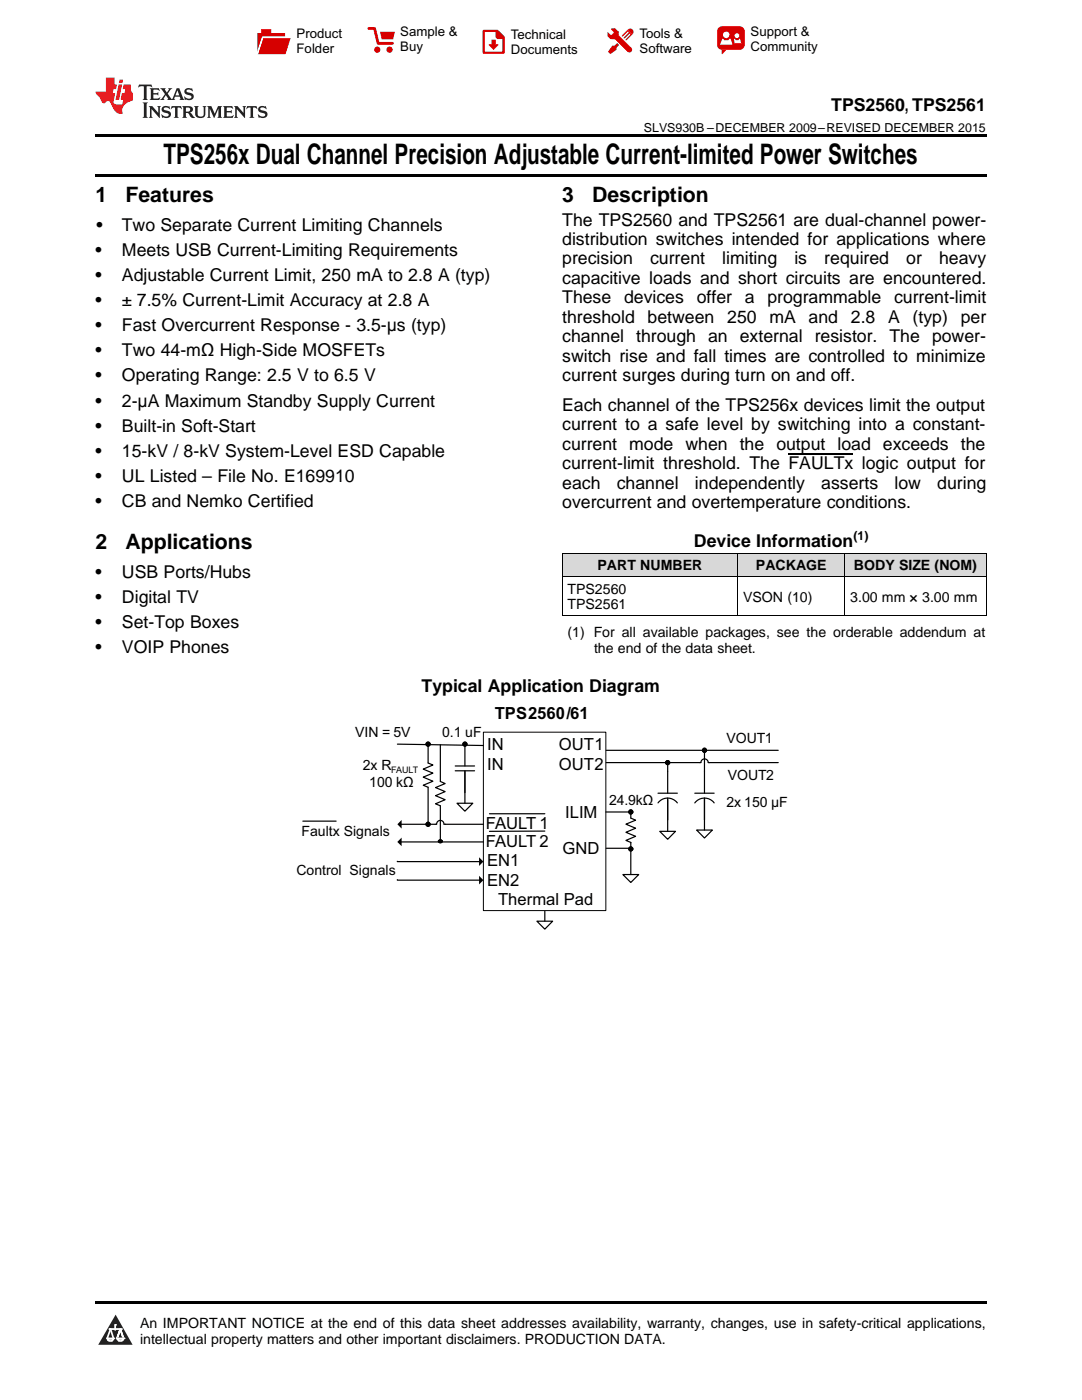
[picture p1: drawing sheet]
<svg xmlns="http://www.w3.org/2000/svg" width="216mm" height="279mm" viewBox="0 0 216 279" stroke-linecap="round" stroke-linejoin="round" font-family="sans-serif">
<defs><g id="words">
<text font-size="5.6" x="32.6" y="32.8">TPS256x Dual Channel Precision Adjustable Current-limited Power Switches</text>
<g font-size="4.2">
<text x="19" y="40.4">1</text>
<text x="25" y="40.4">Features</text>
<text x="112.2" y="40.4">3</text>
<text x="118.2" y="40.4">Description</text>
<text x="19" y="109.6">2</text>
<text x="25" y="109.6">Applications</text>
</g>
<g font-size="3.5">
<text x="165.9" y="22.2">TPS2560, TPS2561</text>
<text x="19.2" y="46.1">•</text>
<text x="24.3" y="46.1">Two Separate Current Limiting Channels</text>
<text x="112.2" y="45">The TPS2560 and TPS2561 are dual-channel power-</text>
<text x="19" y="51.1">•</text>
<text x="24.3" y="51.1">Meets USB Current-Limiting Requirements</text>
<text x="112.2" y="48.9">distribution switches intended for applications where</text>
<text x="112.2" y="52.8">precision</text>
<text x="129.7" y="52.8">current</text>
<text x="144.1" y="52.8">limiting</text>
<text x="158.5" y="52.8">is</text>
<text x="164.5" y="52.8">required</text>
<text x="180.8" y="52.8">or</text>
<text x="187.4" y="52.8">heavy</text>
<text x="19" y="56.1">•</text>
<text x="24.3" y="56.1">Adjustable Current Limit, 250 mA to 2.8 A (typ)</text>
<text x="112.2" y="56.7">capacitive loads and short circuits are encountered.</text>
<text x="19" y="61.1">•</text>
<text x="24.3" y="61.1">± 7.5% Current-Limit Accuracy at 2.8 A</text>
<text x="112.2" y="60.5">These</text>
<text x="112.2" y="64.4">threshold</text>
<text x="124.5" y="60.5">devices</text>
<text x="129.2" y="64.4">between</text>
<text x="139" y="60.5">offer</text>
<text x="145.1" y="64.4">250</text>
<text x="148.6" y="60.5">a</text>
<text x="153.1" y="60.5">programmable</text>
<text x="153.5" y="64.4">mA</text>
<text x="161.4" y="64.4">and</text>
<text x="169.8" y="64.4">2.8</text>
<text x="177.2" y="64.4">A</text>
<text x="178.4" y="60.5">current-limit</text>
<text x="182.1" y="64.4">(typ)</text>
<text x="191.7" y="64.4">per</text>
<text x="19" y="66.1">•</text>
<text x="19" y="71.1">•</text>
<text x="24.3" y="66.1">Fast Overcurrent Response - 3.5-μs (typ)</text>
<text x="24.3" y="71.1">Two 44-mΩ High-Side MOSFETs</text>
<text x="112.2" y="68.3">channel through an external resistor. The power-</text>
<text x="19" y="76.1">•</text>
<text x="24.3" y="76.1">Operating Range: 2.5 V to 6.5 V</text>
<text x="112.2" y="72.2">switch rise and fall times are controlled to minimize</text>
<text x="112.2" y="76.1">current surges during turn on and off.</text>
<text x="19" y="81.1">•</text>
<text x="24.3" y="81.1">2-μA Maximum Standby Supply Current</text>
<text x="112.2" y="82">Each channel of the TPS256x devices limit the output</text>
<text x="19" y="86.1">•</text>
<text x="24.3" y="86.1">Built-in Soft-Start</text>
<text x="112.2" y="85.9">current to a safe level by switching into a constant-</text>
<text x="112.2" y="89.8">current mode when the output load exceeds the</text>
<text x="19" y="91.2">•</text>
<text x="24.3" y="91.2">15-kV / 8-kV System-Level ESD Capable</text>
<text x="112.2" y="93.7">current-limit threshold. The FAULTx logic output for</text>
<text x="19" y="96.2">•</text>
<text x="19" y="101.2">•</text>
<text x="24.3" y="96.2">UL Listed – File No. E169910</text>
<text x="24.3" y="101.2">CB and Nemko Certified</text>
<text x="112.2" y="97.5">each</text>
<text x="112.2" y="101.4">overcurrent and overtemperature conditions.</text>
<text x="123.1" y="97.5">channel</text>
<text x="138.7" y="97.5">independently</text>
<text x="163.9" y="97.5">asserts</text>
<text x="178.5" y="97.5">low</text>
<text x="187" y="97.5">during</text>
<text x="138.5" y="109.1">Device Information</text>
<text x="19" y="115.3">•</text>
<text x="24.3" y="115.3">USB Ports/Hubs</text>
<text x="19" y="120.3">•</text>
<text x="19" y="125.3">•</text>
<text x="24.3" y="120.3">Digital TV</text>
<text x="24.3" y="125.3">Set-Top Boxes</text>
<text x="19" y="130.4">•</text>
<text x="24.3" y="130.4">VOIP Phones</text>
<text x="84.1" y="138.1">Typical Application Diagram</text>
</g>
<g font-size="3.3">
<text x="98.7" y="143.4">TPS2560/61</text>
<text x="97.2" y="149.6">IN</text>
<text x="111.5" y="149.6">OUT1</text>
<text x="97.2" y="153.7">IN</text>
<text x="111.5" y="153.7">OUT2</text>
<text x="96.9" y="165.5">FAULT 1</text>
<text x="112.8" y="163.2">ILIM</text>
<text x="96.9" y="169.1">FAULT 2</text>
<text x="97.2" y="172.9">EN1</text>
<text x="112.3" y="170.4">GND</text>
<text x="97.2" y="176.8">EN2</text>
<text x="99.4" y="180.5">Thermal Pad</text>
</g>
<g font-size="2.8">
<text x="119.2" y="113.8">PART NUMBER</text>
<text x="150.8" y="113.8">PACKAGE</text>
<text x="170.4" y="113.8">BODY SIZE (NOM)</text>
<text x="113.2" y="118.5">TPS2560</text>
<text x="113.2" y="121.6">TPS2561</text>
<text x="148.3" y="120.1">VSON (10)</text>
<text x="169.7" y="120.1">3.00 mm × 3.00 mm</text>
<text x="113.2" y="127.1">(1) For all available packages, see the orderable addendum at</text>
<text x="118.5" y="130.3">the end of the data sheet.</text>
<text x="70.9" y="147">VIN = 5V</text>
<text x="88.2" y="147">0.1 uF</text>
<text x="144.9" y="148.3">VOUT1</text>
<text x="72.4" y="153.7">2x R</text>
<text x="145.2" y="155.7">VOUT2</text>
<text x="73.7" y="157">100 kΩ</text>
<text x="121.5" y="160.6">24.9kΩ</text>
<text x="144.9" y="161.1">2x 150 µF</text>
<text x="60.2" y="166.8">Faultx Signals</text>
<text x="59.1" y="174.7">Control Signals</text>
<text x="27.9" y="265">An IMPORTANT NOTICE at the end of this data sheet addresses availability, warranty, changes, use in safety-critical applications,</text>
<text x="27.9" y="268.2">intellectual property matters and other important disclaimers. PRODUCTION DATA.</text>
</g>
<g font-size="2.6">
<text x="59.2" y="7.6">Product</text>
<text x="59.2" y="10.6">Folder</text>
<text x="79.9" y="7.3">Sample &amp;</text>
<text x="79.9" y="10.2">Buy</text>
<text x="101.9" y="7.8">Technical</text>
<text x="101.9" y="10.8">Documents</text>
<text x="127.6" y="7.6">Tools &amp;</text>
<text x="127.6" y="10.6">Software</text>
<text x="149.8" y="7.2">Support &amp;</text>
<text x="149.8" y="10.2">Community</text>
</g>
<g font-size="2.5">
<text x="128.5" y="26.3">SLVS930B –DECEMBER 2009–REVISED DECEMBER 2015</text>
<text x="170.3" y="107.7">(1)</text>
</g>
<text font-size="1.8" x="78" y="154.2">FAULT</text>
</g></defs>
<g fill="#d8d8d8">
<path d="M112.2 110.4h35v4.7h-35z"/>
<path d="M147.2 110.4h21.4v4.7h-21.4z"/>
<path d="M168.6 110.4h28.2v4.7h-28.2z"/>
</g>
<path d="M23.1 262.4l3.4 6h-6.9z" fill="#231f20"/>
<path d="M21.4 267.1h1.2l-.3 .5h-.3a.55 .55 0 0 1-.6-.5z" fill-rule="evenodd" fill="#fff"/>
<path d="M21.4 267.1h1.2l-.3 .5h-.3a.55 .55 0 0 1-.6-.5z" fill="none" stroke="#231f20" stroke-width=".34"/>
<path d="M21.4 267.1l1.2 .1-.3 .4h-.5z" fill="none" stroke="#fff" stroke-width=".34"/>
<path d="M23 265.3h.1" fill="none" stroke="#fff" stroke-width=".34"/>
<path d="M23 264.4v.9z" fill="#fff"/>
<path d="M23 264.4v.9z" fill="none" stroke="#fff" stroke-width=".34"/>
<circle cx="23" cy="264.4" r=".17" fill="#fff"/>
<path d="M21.9 265.2h.1" fill="none" stroke="#fff" stroke-width=".34"/>
<path d="M21.9 265.2h2.3z" fill="#fff"/>
<path d="M21.9 265.2h2.3z" fill="none" stroke="#fff" stroke-width=".34"/>
<circle cx="24.2" cy="265.2" r=".17" fill="#fff"/>
<path d="M23.3 267.1h.1" fill="none" stroke="#fff" stroke-width=".34"/>
<path d="M24 265.2l-.7 1.9z" fill="#fff"/>
<path d="M24 265.2l-.7 1.9z" fill="none" stroke="#fff" stroke-width=".34"/>
<path d="M24 265.2l.7 1.9z" fill="#fff"/>
<path d="M24 265.2l.7 1.9z" fill="none" stroke="#fff" stroke-width=".34"/>
<path d="M24.6 267.1h.1" fill="none" stroke="#fff" stroke-width=".34"/>
<circle cx="21.4" cy="267.1" r=".17" fill="#fff"/>
<path d="M22.1 265.2l-.7 1.9z" fill="#fff"/>
<path d="M22.1 265.2l-.7 1.9z" fill="none" stroke="#fff" stroke-width=".34"/>
<path d="M22.1 265.2l.5 1.9z" fill="#fff"/>
<path d="M22.1 265.2l.5 1.9z" fill="none" stroke="#fff" stroke-width=".34"/>
<circle cx="22.6" cy="267.1" r=".17" fill="#fff"/>
<path d="M23.4 267.1h1.3a.65 .65 0 0 1-.7 .5 .65 .65 0 0 1-.6-.5z" fill-rule="evenodd" fill="#fff"/>
<path d="M23.4 267.1h1.3a.65 .65 0 0 1-.7 .5 .65 .65 0 0 1-.6-.5z" fill="none" stroke="#231f20" stroke-width=".34"/>
<path d="M23.4 267.1h1.3l-.4 .5h-.6z" fill="none" stroke="#fff" stroke-width=".34"/>
<path d="M23.3 267.1h.1" fill="none" stroke="#fff" stroke-width=".34"/>
<circle cx="24.7" cy="267.1" r=".17" fill="#fff"/>
<path d="M19 259.7h177.8v.5h-177.8z" fill="#000"/>
<path d="M107.1 183.8h3.2l-1.6 1.6z" fill="#fff"/>
<path d="M108.7 177.5v6.3M107.1 183.8h3.2l-1.6 1.6z" fill="none" stroke="#000" stroke-width=".24"/>
<path d="M96.5 146.1h24.4v35.6h-24.4z" fill-rule="evenodd" fill="#fff"/>
<path d="M96.5 146.1h24.4v35.6h-24.4z" fill="none" stroke="#000" stroke-width=".2"/>
<path d="M85.4 152.3l1 .4-1.9 .8 1.9 .8-1.9 .8 1.9 .8-1.9 .8 .9 .4M90.8 153.8h3.9M90.8 152.9h3.9M92.8 148.5v4.4M92.8 153.8v4.4M138.6 158.3h3.9M140.6 153.9v4.4M140.6 159.3v4.3M125.9 163.3l.9 .4-1.9 .8 1.9 .8-1.9 .8 1.9 .8-1.9 .8 1 .4M138.6 160.2a2.41 2.41 0 0 1 3.9 0" fill="none" stroke="#000" stroke-width=".24"/>
<path d="M91.2 160.3h3.1l-1.5 1.6z" fill="#fff"/>
<path d="M92.8 154v6.3M91.2 160.3h3.1l-1.5 1.6z" fill="none" stroke="#000" stroke-width=".24"/>
<path d="M124.3 174.5h3.1l-1.5 1.6z" fill="#fff"/>
<path d="M124.3 174.5h3.1l-1.5 1.6zM125.9 168.2v6.3" fill="none" stroke="#000" stroke-width=".24"/>
<path d="M139 165.7h3.1l-1.5 1.5z" fill="#fff"/>
<g fill="none" stroke="#000" stroke-width=".24">
<path d="M79.3 148.5l17.2 .3M85.4 148.9v3.4M85.4 157.1v7.4M121 149.7h34.3M131.3 158.3h3.9M133.2 153.9v4.4M133.2 159.3v4.3M140.6 159.3v6.4M60.4 163.9h6.7M79.3 175.6l16.5 .1M80 164.5h6.8M88.9 164.5h7.6"/>
<path d="M97.7 162.4h11M120.9 162h4.6M121 169.3h4.5M125.9 162.5v.8M125.9 168.1v.1M131.3 160.2a2.42 2.42 0 0 1 3.9 0M139 165.7h3.1l-1.5 1.5z"/>
</g>
<g fill="#000">
<path d="M80.1 163.6v1.8l-.8-.9zM95.6 174.8l.9 .9-.9 .8z"/>
<circle cx="85.4" cy="148.5" r=".42"/>
<circle cx="92.8" cy="148.5" r=".42"/>
<circle cx="140.6" cy="149.7" r=".42"/>
<circle cx="85.4" cy="164.5" r=".42"/>
<circle cx="125.9" cy="162" r=".42"/>
<circle cx="125.9" cy="169.4" r=".42"/>
</g>
<g fill="none" stroke="#000" stroke-width=".2">
<circle cx="85.4" cy="148.5" r=".42"/>
<circle cx="92.8" cy="148.5" r=".42"/>
<circle cx="140.6" cy="149.7" r=".42"/>
<circle cx="85.4" cy="164.5" r=".42"/>
<circle cx="125.9" cy="162" r=".42"/>
<circle cx="125.9" cy="169.4" r=".42"/>
</g>
<path d="M131.6 165.9h3.2l-1.6 1.6z" fill="#fff"/>
<g fill="none" stroke="#000" stroke-width=".24">
<path d="M87.9 148.6v7.4l.9 .4-1.9 .8 1.9 .8-1.9 .8 1.9 .8-1.9 .8 1 .4v6.8M121 152.2h18.9M133.2 152.6v1.3M133.2 159.6v6.3M139.9 152.2a.73 .73 0 0 1 .7-.7 .73 .73 0 0 1 .7 .7h14M140.6 150.2v3.7M79.3 171.9l16.5 .1M80 168h16.5M86.8 164.5h.3M87.1 164.5a.73 .73 0 0 1 .8-.8 .73 .73 0 0 1 .7 .8M88.6 164.5h.3M108.7 165.9h-11"/>
<path d="M131.6 165.9h3.2l-1.6 1.6z"/>
</g>
<g fill="#000">
<path d="M80.1 167.2v1.7l-.8-.9zM95.6 171.1l.9 .9-.9 .8z"/>
<circle cx="133.2" cy="152.2" r=".42"/>
<circle cx="87.9" cy="167.9" r=".37"/>
</g>
<g fill="none" stroke="#000" stroke-width=".2">
<path d="M112.2 115h84.6M112.2 110.4h84.6M112.2 110.4v12.5M147.2 110.4v12.5M168.5 110.4v12.5M196.8 110.4v12.5M112.2 122.9h84.6"/>
<circle cx="133.2" cy="152.2" r=".42"/>
<circle cx="87.9" cy="167.9" r=".37"/>
</g>
<path d="M19 34.8h177.8v.5h-177.8zM19 26.8h177.8v.6h-177.8zM112.2 122.9h.1zM168.5 122.9h.1zM196.7 122.9h.1z" fill="#000"/>
<path d="M27.7 16.9l-.1 .6 .6-.3h.5v.2v2.2l-.2 .4h1l-.2-.4v-2.2v-.2h.5l.6 .3-.2-.6zM29.9 17.6l.2 .4v1.6l-.2 .4h1.9l.1-.6a1.09 1.09 0 0 1-1.3 .1v-.6h.6l.4 .2v-.7l-.2 .2h-.8v-.6l.2-.1a1.01 1.01 0 0 1 1 .3l-.1-.6zM32 17.6l.9 1.2-1 1.2h.9l-.2-.3 .5-.7 .5 .7-.3 .3h1.7l-.2-.3 .1-.4h1l.1 .4-.2 .3h1l-.3-.4-.7-2h-.5l-1 2.2-.8-1.1 .9-1.1h-.9l.2 .2-.4 .7-.4-.7 .2-.2zM35.4 18l.4 1h-.8zM37 17.7a.66 .66 0 0 0-.2 .8 .66 .66 0 0 0 .6 .4l.7 .2 .1 .2a.8 .8 0 0 1-.7 .4 .8 .8 0 0 1-.7-.5l.1 .8 .2-.2a.94 .94 0 0 0 1.1 .1 .94 .94 0 0 0 .4-.9 1.48 1.48 0 0 0-1.3-.6v-.4a1.1 1.1 0 0 1 1.2 .2l-.2-.6-.2 .1-.5-.1zM28.5 20.4l.2 .4v2.3l-.2 .4h1l-.2-.4v-2.3l.2-.4zM29.7 21.2l.2 .4v1.5l-.2 .4h.8l-.3-.4 .1-1.3 1.6 1.8v-2l.2-.4h-.7l.2 .2v1.1l-1.2-1.3zM32.5 21.3a.66 .66 0 0 0-.2 .8 .66 .66 0 0 0 .6 .4l.6 .2 .2 .2a.8 .8 0 0 1-.8 .4 .8 .8 0 0 1-.7-.5l.2 .7 .2-.1a.94 .94 0 0 0 1 .1 .94 .94 0 0 0 .5-1 1.47 1.47 0 0 0-1.3-.6l-.1-.3a1.1 1.1 0 0 1 1.3 .2l-.2-.6-.2 .1-.5-.2zM34.3 21.2l-.2 .6a.64 .64 0 0 1 .8-.3v1.6l-.2 .4h1l-.3-.4 .1-1.6a.66 .66 0 0 1 .8 .3l-.2-.6zM36.3 21.2l.3 .4v1.5l-.3 .4h1l-.2-.2v-.7h.5l.1 .1a.8 .8 0 0 0 1.2 .7l-1-1a.62 .62 0 0 0 .6-.5 .62 .62 0 0 0-.6-.7zM37.1 21.5h.1a.48 .48 0 0 1 .6 0 .48 .48 0 0 1 .1 .6l-.2 .1-.6 .1zM38.7 21.2l.2 .2a2.29 2.29 0 0 0 .4 2 1.05 1.05 0 0 0 1.7-.7v-1.3l.2-.2h-.8l.2 .4v1.1a.61 .61 0 0 1-.6 .6 .61 .61 0 0 1-.6-.6v-1.1l.3-.4zM41.3 21.2l.3 .4v1.5l-.3 .4h.8l-.2-.4v-1.4l.8 1.9 .9-1.9v1.4l-.2 .4h.9l-.2-.4v-1.5l.2-.4h-.8l-.7 1.5-.6-1.5zM44.5 21.2l.2 .4v1.5l-.2 .4h1.9l.2-.6a1.1 1.1 0 0 1-1.4 .2v-.7h.6l.4 .2v-.6l-.2 .1-.8 .1v-.6l.2-.1a1.02 1.02 0 0 1 1.1 .2l-.2-.5zM46.7 21.2l.2 .4v1.5l-.2 .4h.8l-.3-.4 .1-1.3 1.6 1.8v-2l.2-.4h-.7l.2 .2v1.1l-1.2-1.3zM49.3 21.2l-.1 .6a.64 .64 0 0 1 .8-.3v1.6l-.3 .4h1l-.2-.4v-1.6a.66 .66 0 0 1 .8 .3l-.1-.6zM51.7 21.3a.66 .66 0 0 0-.2 .7 .66 .66 0 0 0 .7 .5l.6 .2 .1 .2a.8 .8 0 0 1-.7 .4 .8 .8 0 0 1-.7-.5l.1 .7 .2-.1a.94 .94 0 0 0 1.1 .1 .94 .94 0 0 0 .4-1 1.48 1.48 0 0 0-1.2-.6l-.1-.3a1.1 1.1 0 0 1 1.2 .2l-.2-.6-.1 .1-.6-.2z" fill="#231f20"/>
<path d="M21.1 15.5v2.8h-2v.4l.9 .9a.96 .96 0 0 0 1 1 .59 .59 0 0 1 .5-.4 .59 .59 0 0 1 .5 .3l.4 .8a1.61 1.61 0 0 0 2.1 1.3 1.63 1.63 0 0 1 1.1-2.2l.9-.3v-1.5a1.6 1.6 0 0 1-.4-1.7h-1.4l-.2 .9h.5l-.2 .8h-.5l-.2 1v.3h.5l-.2 .9h-.7a.74 .74 0 0 1-1-.6l.3-1.6h-.5l.2-.8h.5l.1-.9h-.4v-1.4zM23.7 16.9l-.7 3h.8l.6-3zM23.8 15.9l-.1 .7h.7l.2-.7z" fill="#ee1d23"/>
<g fill="#d60000">
<path d="M52.1 5.8h2v.8h2.8v4.2h-5.5v-4.2h.7z" fill-rule="evenodd"/>
<path d="M52.4 7.5h5.6l-1 3.3h-5.6z" fill-rule="evenodd"/>
</g>
<path d="M52.4 7.4h5.7l-.1 .1h-5.5l-1.1 3.3z" fill-rule="evenodd" fill="#fff"/>
<path d="M52.4 7.4h5.7l-.1 .1h-5.5l-1.1 3.3z" fill="none" stroke="#fff" stroke-width=".2"/>
<path d="M73.6 5.7h1.1l.7 2.9h2.9" fill="none" stroke="#d60000" stroke-width=".55"/>
<g fill="#d60000">
<path d="M75.8 6.3h3l-.4 1.6h-2.2z" fill-rule="evenodd"/>
<circle cx="75.3" cy="9.9" r=".62"/>
<circle cx="77.7" cy="9.9" r=".62"/>
</g>
<path d="M96.5 6.2h2.7l1.3 1.2v3.1h-4z" fill="none" stroke="#d60000" stroke-width=".44"/>
<g fill="#d60000">
<path d="M98.1 7.9h.8v1h.5l-.9 1.1-1-1v-.1h.6z" fill-rule="evenodd"/>
<path d="M98.9 6.2h.3l1.3 1.2v.4h-1.3l-.3-.4z" fill-rule="evenodd"/>
<path d="M121.9 5.7h.8l.7 .6 .1 .7 2.5 2.5-.8 .8-2.3-2.3-1.1-.2-.6-.6v-.8l.7 .6 .5-.4v-.2l-.5-.5z" fill-rule="evenodd"/>
<path d="M122.2 9.1h.4l.5-.5 .4 .4-.5 .5v.4l-1.2 .9-.5-.5z" fill-rule="evenodd"/>
<path d="M125.3 5.9a.67 .67 0 0 1 .9 0 .67 .67 0 0 1 0 .9z" fill-rule="evenodd"/>
<path d="M125.3 5.9l.9 .9-1.2 1.2h-.2v-.2l1-.9v-.2h-.2l-.9 1h-.2v-.2l.9-1 .1-.2h-.3l-.9 1h-.2v-.2z" fill-rule="evenodd"/>
<circle cx="125.6" cy="9.9" r=".54"/>
</g>
<path d="M123.3 6.3v.7" fill="none" stroke="#d60000" stroke-width=".2"/>
<g fill="#d60000">
<path d="M143.4 5.5l.6-.2h3.6a.95 .95 0 0 1 1 .9v2.8a.95 .95 0 0 1-1 .9h-3.6a.95 .95 0 0 1-.9-.9v-2.8z" fill-rule="evenodd"/>
<path d="M144 9.9h.9l-.7 .9h-.2z" fill-rule="evenodd"/>
</g>
<g fill="#fff">
<path d="M146.6 8.6h1.3z"/>
<path d="M144.1 7.8h.3l.1 .2h.8l.2-.2h.3l.4 1.1h-2.5z" fill-rule="evenodd"/>
<path d="M146.4 7.8h.3l.1 .2h.5l.2-.2h.2l.2 .8h-1.3z" fill-rule="evenodd"/>
<circle cx="144.9" cy="6.9" r=".65"/>
<circle cx="147" cy="7.1" r=".48"/>
</g>
<path d="M157.3 90.5h13" fill="none" stroke="#000" stroke-width=".25"/>
<use href="#words"/>
</svg>
